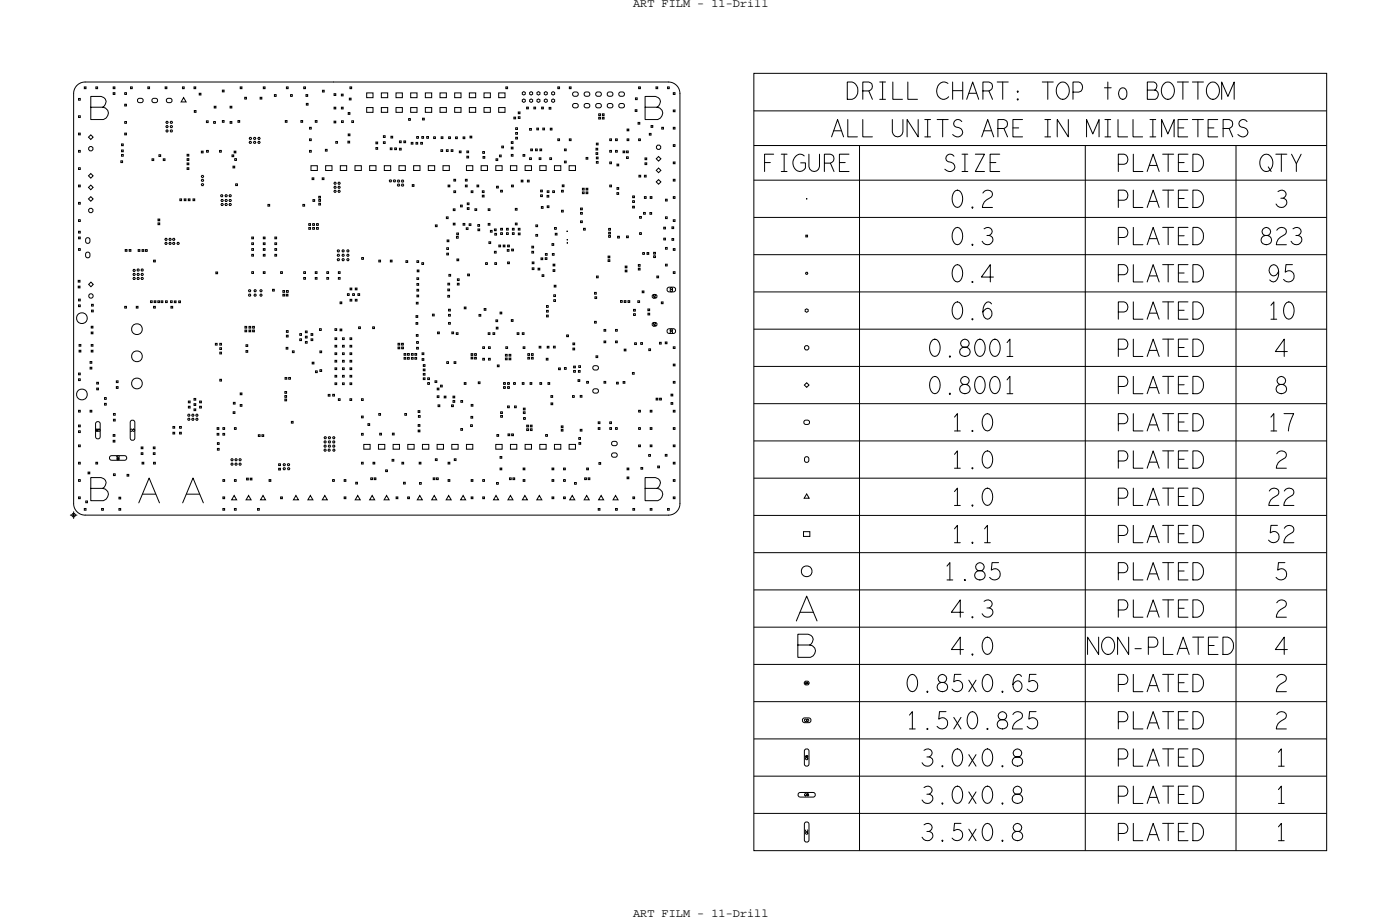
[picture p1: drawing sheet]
<svg xmlns="http://www.w3.org/2000/svg" width="242mm" height="160mm" viewBox="0 0 242 160" stroke-linecap="round" stroke-linejoin="round" font-family="sans-serif">
<defs><g id="words">
<g font-size="3">
<text x="162.3" y="17.2">CHART:</text>
<text x="191.3" y="17.2">to</text>
<text x="170.3" y="23.7">ARE</text>
<text x="132" y="29.7">FIGURE</text>
<text x="220.7" y="35.9">3</text>
<text x="164.6" y="42.4">0.3</text>
<text x="164.6" y="74.6">1.0</text>
<text x="164.6" y="81.1">1.0</text>
<text x="164.6" y="87.5">1.0</text>
<text x="164.6" y="94">1.1</text>
<text x="164.6" y="106.9">4.3</text>
<text x="159.4" y="132.7">3.0x0.8</text>
<text x="220.7" y="132.7">1</text>
<text x="159.4" y="139.1">3.0x0.8</text>
<text x="220.7" y="139.1">1</text>
<text x="159.4" y="145.6">3.5x0.8</text>
<text x="220.7" y="145.6">1</text>
</g>
<g font-size="2.1">
<text x="109.6" y="1.2">ART FILM - 11-Drill</text>
<text x="109.6" y="158.8">ART FILM - 11-Drill</text>
</g>
</g></defs>
<!-- layer: Board Outline -->
<path d="M12.7 16.2v71zM14.7 14.2h43.1zM14.7 14.2a2 2 0 0 0-1.9 2M57.8 14.2h57.9zM115.8 14.2a2 2 0 0 1 1.9 2M117.7 16.2v71zM12.7 87.2a2 2 0 0 0 2 2M14.7 89.2h101zM117.7 87.2a2 2 0 0 1-2 2" fill="none" stroke="#000" stroke-width=".17"/>
<!-- layer: Nets -->
<g fill="none" stroke="#000" stroke-width=".17">
<path d="M13.6 17.1h.3v.2h-.3zM14.6 15h.3v.3h-.3zM15.7 18.6h2.1a1.08 1.08 0 0 1 1 1 1.08 1.08 0 0 1-.9 1.1h-2.2v-4h1.8a.97 .97 0 0 1 .9 .8 .97 .97 0 0 1-.6 1.1M16.6 15h.3v.3h-.3zM19.6 15h.3v.3h-.3zM19.6 16.1h.3v.2h-.3zM21.6 18.1h.3v.2h-.3zM21.6 16.1h.3v.2h-.3zM22.6 15h.3v.3h-.3zM23.9 17.1a.56 .56 0 0 1 .9 .3 .52 .52 0 0 1-.5 .4 .52 .52 0 0 1-.5-.4zM25.6 15h.3v.3h-.3zM26.4 17.1a.56 .56 0 0 1 .9 .3 .52 .52 0 0 1-.5 .4 .52 .52 0 0 1-.5-.4z"/>
<path d="M28.6 15h.3v.3h-.3zM28.9 17.1a.56 .56 0 0 1 .9 .3 .52 .52 0 0 1-.5 .4 .52 .52 0 0 1-.5-.4zM31.6 15h.3v.3h-.3zM31.8 16.9l.4 .7h-.8zM33.6 15h.3v.3h-.3zM33.6 19.2h.3v.2h-.3zM34.5 16.1h.3v.3h-.3zM37.1 18.4h.3v.3h-.3zM38.5 15.6h.3v.3h-.3zM39.8 18.4h.3v.3h-.3zM41.6 15h.3v.3h-.3zM42.4 16.9h.3v.3h-.3z"/>
<path d="M45 16.9h.3v.3h-.3zM45.6 15h.3v.3h-.3zM47.5 16.4h.3v.3h-.3zM49.6 15h.3v.3h-.3zM50.3 16.4h.3v.3h-.3zM52.6 15h.3v.3h-.3zM53 16.4h.3v.3h-.3zM53 17.9h.3v.3h-.3zM55.8 15.6h.3v.3h-.3zM57.8 18.6h.3v.3h-.3zM57.8 16.2h.3v.3h-.3zM59.1 16.3h.3v.3h-.3z"/>
<path d="M59.1 18.6h.3v.3h-.3zM60.3 19.5h.3v.3h-.3zM60.5 17h.3v.3h-.3zM60.6 15h.3v.3h-.3zM63.5 18.6h1.1v.9h-1.1zM63.5 16.1h1.1v.8h-1.1zM66 16.1h1.1v.8h-1.1zM66 18.6h1.1v.9h-1.1zM68.6 16.1h1.1v.8h-1.1zM68.6 18.6h1.1v.9h-1.1zM71.1 16.1h1.1v.8h-1.1zM71.1 18.6h1.1v.9h-1.1z"/>
<path d="M73.7 16.1h1.1v.8h-1.1zM73.7 18.6h1.1v.9h-1.1zM76.2 16.1h1.1v.8h-1.1zM76.2 18.6h1.1v.9h-1.1zM78.7 16.1h1.1v.8h-1.1zM78.7 18.6h1.1v.9h-1.1zM81.3 18.6h1.1v.9h-1.1zM81.3 16.1h1.1v.8h-1.1zM83.8 18.6h1.1v.9h-1.1zM83.8 16.1h1.1v.8h-1.1zM86.4 18.6h1.1v.9h-1.1zM86.4 16.1h1.1v.8h-1.1z"/>
<path d="M87.6 15h.3v.3h-.3zM89.8 19.4h.3v.3h-.3zM90.5 17.3l.2-.2 .3 .2v.3l-.3 .1-.2-.1zM90.5 16l.2-.1 .3 .1v.3l-.3 .2-.2-.2zM91.2 18.6h.3v.2h-.3zM91.7 17.3l.3-.2 .2 .2v.3l-.2 .1-.3-.1zM91.7 16l.3-.1 .2 .1v.3l-.2 .2-.3-.2zM92.4 18.6h.3v.2h-.3zM93 17.3l.3-.2 .2 .2v.3l-.2 .1-.3-.1zM93 16l.3-.1 .2 .1v.3l-.2 .2-.3-.2zM93.8 18.6h.3v.2h-.3zM94.3 17.3l.2-.2 .3 .2v.3l-.3 .1-.2-.1z"/>
<path d="M94.3 16l.2-.1 .3 .1v.3l-.3 .2-.2-.2zM95.1 18.6h.3v.3h-.3zM95.5 16l.3-.1 .3 .1v.3l-.3 .2-.3-.2zM95.5 17.3l.3-.2 .3 .2v.3l-.3 .1-.3-.1zM96.6 15h.3v.3h-.3zM98.6 15h.3v.3h-.3zM99.2 18a.56 .56 0 0 1 .9 .3 .52 .52 0 0 1-.5 .4 .52 .52 0 0 1-.5-.4zM99.2 16a.56 .56 0 0 1 .9 .3 .52 .52 0 0 1-.5 .4 .52 .52 0 0 1-.5-.4zM101.2 18a.56 .56 0 0 1 .9 .3 .52 .52 0 0 1-.5 .4 .52 .52 0 0 1-.5-.4zM101.2 16a.56 .56 0 0 1 .9 .3 .52 .52 0 0 1-.5 .4 .52 .52 0 0 1-.5-.4zM103.2 16a.56 .56 0 0 1 .9 .3 .52 .52 0 0 1-.5 .4 .52 .52 0 0 1-.5-.4zM103.2 18a.56 .56 0 0 1 .9 .3 .52 .52 0 0 1-.5 .4 .52 .52 0 0 1-.5-.4z"/>
<path d="M103.7 19.7h.3v.3h-.3zM104.3 19.7h.3v.3h-.3zM105.2 18a.56 .56 0 0 1 .9 .3 .52 .52 0 0 1-.5 .4 .52 .52 0 0 1-.5-.4zM105.2 16a.56 .56 0 0 1 .9 .3 .52 .52 0 0 1-.5 .4 .52 .52 0 0 1-.5-.4zM107.2 16a.56 .56 0 0 1 .9 .3 .52 .52 0 0 1-.5 .4 .52 .52 0 0 1-.5-.4zM107.2 18a.56 .56 0 0 1 .9 .3 .52 .52 0 0 1-.5 .4 .52 .52 0 0 1-.5-.4zM110 19h.3v.3h-.3zM110 17h.3v.2h-.3zM110.6 15h.3v.3h-.3zM111.7 18.6h2.1a1.08 1.08 0 0 1 1 1 1.08 1.08 0 0 1-.9 1.1h-2.2v-4h1.8a.97 .97 0 0 1 .9 .8 .97 .97 0 0 1-.6 1.1M113.6 15h.3v.3h-.3zM115.6 15h.3v.3h-.3z"/>
<path d="M116.6 19.1h.3v.2h-.3zM116.6 16.1h.3v.2h-.3zM13.6 20.1h.3v.2h-.3zM13.6 23.1h.3v.2h-.3zM13.6 26h.3v.3h-.3zM13.6 29.1h.3v.2h-.3zM13.6 32.1h.3v.2h-.3zM13.6 35h.3v.3h-.3zM13.6 38.1h.3v.2h-.3zM15.7 32l.4 .4-.4 .4-.4-.4zM15.7 30l.4 .4-.4 .4-.4-.4zM15.7 23.3l.4 .4-.4 .4-.4-.4z"/>
<path d="M15.7 34l.4 .4-.4 .4-.4-.4zM20.9 27.9h.3v.2h-.3zM21 24.9h.3v.3h-.3zM21 26h.3v.3h-.3zM21 26.8h.3v.2h-.3zM21.6 23.1h.3v.2h-.3zM21.6 21.1h.3v.2h-.3zM26.3 27.5h.3v.3h-.3zM27.4 38.6h.3v.3h-.3zM27.4 37.9h.3v.3h-.3zM27.5 26.8h.3v.3h-.3zM28.3 27.5h.3v.3h-.3z"/>
<path d="M28.8 22.5h.2l.1 .2-.1 .1h-.2l-.1-.1zM28.8 21.8h.2l.1 .1-.1 .2h-.2l-.1-.2zM28.8 21h.2l.1 .2-.1 .2h-.2l-.1-.2zM29.6 22.5h.2l.1 .2-.1 .1h-.2l-.1-.1zM29.6 21.8h.2l.1 .1-.1 .2h-.2l-.1-.2zM29.6 21h.2l.1 .2-.1 .2h-.2l-.1-.2zM31.1 34.4h.3v.3h-.3zM31.9 34.4h.3v.3h-.3zM32.4 26.7h.3v.3h-.3zM32.4 29.1h.3v.2h-.3zM32.4 27.5h.3v.3h-.3zM32.4 28.2h.3v.3h-.3z"/>
<path d="M32.6 34.4h.3v.3h-.3zM33.4 34.4h.3v.3h-.3zM34.9 26.2h.3v.3h-.3zM35 31.1h.2l.1 .1-.1 .2h-.2l-.1-.2zM35 30.4h.2l.1 .1-.1 .2h-.2l-.1-.2zM35 31.8h.2l.1 .2-.1 .1h-.2l-.1-.1zM35.7 20.9h.3v.3h-.3zM35.8 26h.3v.3h-.3zM37 21.1h.3v.2h-.3zM38 26h.3v.3h-.3zM38.3 33.7h.2l.1 .2-.1 .2h-.2l-.1-.2zM38.4 34.5h.2l.1 .2-.1 .2h-.2l-.1-.2z"/>
<path d="M38.4 35.2h.2l.1 .2-.1 .2h-.2l-.1-.2zM38.5 20.9h.3v.3h-.3zM39.1 33.7h.2l.1 .2-.1 .2h-.2l-.1-.2zM39.1 34.5h.2l.1 .2-.1 .2h-.2l-.1-.2zM39.1 35.2h.2l.1 .2-.1 .2h-.2l-.1-.2zM39.8 33.7h.2l.1 .2-.1 .2h-.2l-.1-.2zM39.8 34.5h.2l.1 .2-.1 .2h-.2l-.1-.2zM39.8 35.2h.2l.1 .2-.1 .2h-.2l-.1-.2zM39.8 21.1h.3v.2h-.3zM40.2 26.8h.3v.3h-.3zM40.3 28.8h.3v.3h-.3zM40.5 26.2h.3v.3h-.3z"/>
<path d="M40.6 27.5h.3v.3h-.3zM40.8 31.8h.3v.3h-.3zM41.2 20.9h.3v.3h-.3zM43.3 24.5h.2v.2v.1h-.2l-.2-.1zM43.3 23.8h.2l.1 .2-.1 .1h-.2l-.1-.1zM44 23.8h.2l.1 .2-.1 .1h-.2l-.1-.1zM44 24.5h.2l.1 .2-.1 .1h-.2l-.1-.1zM44.8 23.8h.2l.1 .2-.1 .1h-.2l-.2-.1zM44.8 24.5h.2l.1 .2-.1 .1h-.2l-.2-.1zM46.4 35.4h.3v.3h-.3zM49.4 20.9h.3v.3h-.3zM52.1 20.9h.3v.3h-.3z"/>
<path d="M52.4 35.4h.3v.3h-.3zM53.5 39.4h.3v.3h-.3zM53.5 38.7h.3v.3h-.3zM53.6 24h.3v.3h-.3zM53.6 26h.3v.3h-.3zM53.6 22.1h.3v.2h-.3zM53.9 28.7h1.1v.8h-1.1zM54.1 30.8h.2v.3h-.2zM54.1 38.7h.3v.3h-.3zM54.1 39.4h.3v.3h-.3zM54.2 34.6h.3v.3h-.3zM54.6 20.9h.3v.3h-.3z"/>
<path d="M54.8 38.7h.3v.3h-.3zM54.8 39.4h.3v.3h-.3zM55.2 34h.3v.3h-.3zM55.2 34.6h.3v.3h-.3zM55.2 35.2h.3v.3h-.3zM55.8 30.8h.3v.3h-.3zM56.4 25.9h.3v.3h-.3zM56.4 28.7h1.1v.8h-1.1zM57.8 21h.3v.3h-.3zM57.9 32.3h.2l.1 .1-.1 .2h-.2l-.1-.2zM57.9 31.6h.2l.1 .1-.1 .2h-.2l-.1-.2zM57.9 33h.2l.1 .1-.1 .2h-.2l-.1-.2z"/>
<path d="M58.1 24.5h.3v.3h-.3zM58.6 32.3h.2l.1 .1-.1 .2h-.2l-.1-.2zM58.6 31.6h.2l.1 .1-.1 .2h-.2l-.1-.2zM58.6 33h.2l.1 .1-.1 .2h-.2l-.1-.2zM58.9 28.7h1.1v.8h-1.1zM59.1 20.9h.3v.3h-.3zM60.3 24.5h.2v.2h-.2zM60.3 23.2h.3v.3h-.3zM60.9 20.9h.3v.3h-.3zM61.5 28.7h1.1v.8h-1.1zM64 28.7h1.1v.8h-1.1zM65.1 24.6h.3v.3h-.3z"/>
<path d="M65.1 25.6h.3v.2h-.3zM66.4 23.5h.3v.3h-.3zM66.4 24.6h.3v.2h-.3zM66.6 28.7h1.1v.8h-1.1zM67.5 31.2h.2l.1 .1-.1 .2h-.2l-.1-.2zM67.6 25.6h.3v.3h-.3zM67.7 23.6h.3v.3h-.3zM68.2 31.2h.2l.1 .1-.1 .2h-.2l-.1-.2zM68.4 25.6h.3v.3h-.3zM68.9 31.9h.2l.1 .1-.1 .2h-.2l-.1-.2zM68.9 31.2h.2l.1 .2-.1 .1h-.2l-.1-.1zM69.1 28.7h1.1v.8h-1.1z"/>
<path d="M69.2 25.7h.3v.3h-.3zM69.2 24.4h.3v.3h-.3zM69.6 31.2h.2l.1 .2-.1 .1h-.2l-.1-.1zM69.6 31.9h.2l.1 .1-.1 .2h-.2l-.1-.2zM69.9 24.4h.3v.3h-.3zM70.8 20.5h.3v.3h-.3zM71.2 24.7h.3v.3h-.3zM71.4 32h.3v.3h-.3zM71.6 28.7h1.1v.8h-1.1zM72 24.7h.3v.3h-.3zM72.2 23.6h.3v.3h-.3zM72.9 24.7h.3v.3h-.3z"/>
<path d="M73.1 23.6h.3v.3h-.3zM73.2 20.5h.3v.3h-.3zM73.9 23.6h.3v.3h-.3zM74.2 28.7h1.1v.8h-1.1zM75.1 23.7h.3v.3h-.3zM75.4 38.9h.3v.3h-.3zM76.4 25.9h.3v.3h-.3zM76.4 23.7h.3v.3h-.3zM76.7 28.7h1.1v.8h-1.1zM77.3 37.6h.3v.3h-.3zM77.3 25.9h.3v.3h-.3zM77.6 32.1h.3v.2h-.3z"/>
<path d="M77.7 23.7h.3v.3h-.3zM78.1 25.9h.3v.3h-.3zM78.5 36.2h.3v.3h-.3zM78.5 38.7h.3v.2h-.3zM78.6 31.1h.3v.2h-.3zM78.6 33h.3v.3h-.3zM78.9 23.7h.3v.3h-.3zM79.5 26.2h.3v.2h-.3zM79.7 35.5h.3v.3h-.3zM80.2 23.7h.3v.3h-.3zM80.2 38.7h.3v.3h-.3zM80.6 31.1h.3v.2h-.3z"/>
<path d="M80.6 32.1h.3v.2h-.3zM80.7 39.4h.3v.3h-.3zM80.8 28.7h1.1v.8h-1.1zM80.9 26.2h.2v.2h-.2zM80.9 27.1h.2v.2h-.2zM80.9 35.1h.3v.3h-.3zM80.9 36h.3v.3h-.3zM81.2 38.8h.3v.3h-.3zM81.4 23.6h.3v.3h-.3zM81.6 33h.3v.3h-.3zM82.3 36.2h.2v.3h-.2zM82.6 32.1h.3v.2h-.3z"/>
<path d="M82.7 38.9h.3v.3h-.3zM82.8 39.6h.3v.3h-.3zM83.3 28.7h1.1v.8h-1.1zM83.5 33.8h.3v.3h-.3zM83.5 33h.3v.3h-.3zM83.6 26.3h.3v.2h-.3zM83.6 27.1h.3v.3h-.3zM84.5 38.7h.3v.3h-.3zM84.5 36.2h.3v.3h-.3zM84.9 39.9h.3v.3h-.3zM85.6 39.6h.3v.3h-.3zM85.9 28.7h1.1v.8h-1.1z"/>
<path d="M85.9 27.5h.3v.3h-.3zM86 32.2h.3v.3h-.3zM86.5 26.8h.3v.3h-.3zM86.7 33h.3v.2h-.3zM86.7 39.5h.3v.3h-.3zM86.9 25.3h.3v.3h-.3zM87.7 39.5h.3v.3h-.3zM88.4 28.7h1.1v.8h-1.1zM88.5 24.5h.3v.3h-.3zM88.5 25.5h.3v.3h-.3zM88.5 26.7h.3v.3h-.3zM88.6 32.1h.3v.2h-.3z"/>
<path d="M88.7 39.5h.3v.3h-.3zM89 20.3h.3v.3h-.3zM89.2 36.1h.3v.3h-.3zM89.2 38.6h.3v.3h-.3zM89.3 23.8h.3v.3h-.3zM89.3 22.9h.3v.3h-.3zM89.3 22.1h.3v.3h-.3zM89.8 39.5h.3v.3h-.3zM89.8 20.2h.3v.3h-.3zM90.3 31.2h.3v.3h-.3zM90.6 26.8h.3v.3h-.3zM90.9 28.7h1.1v.8h-1.1z"/>
<path d="M91.3 31.2h.3v.3h-.3zM91.7 22.2h.3v.3h-.3zM91.7 27.3h.3v.3h-.3zM91.9 25.8h.3v.3h-.3zM92.7 25.8h.3v.3h-.3zM92.8 38.9h.3v.3h-.3zM93 22.2h.3v.3h-.3zM93.4 27.3h.3v.3h-.3zM93.5 28.7h1.1v.8h-1.1zM93.5 25.8h.3v.3h-.3zM93.6 33.7h.3v.3h-.3zM93.6 32.9h.3v.3h-.3z"/>
<path d="M93.8 35.8h.3v.3h-.3zM94 22.2h.3v.3h-.3zM94.7 33.8h.3v.3h-.3zM94.8 33h.3v.3h-.3zM94.8 35.6h.3v.3h-.3zM95.2 27.3h.3v.3h-.3zM95.3 22.2h.3v.3h-.3zM95.7 33h.3v.3h-.3zM96 28.7h1.1v.8h-1.1zM96 39.4h.3v.3h-.3zM96.6 24h.3v.3h-.3zM97.2 36.4h.3v.3h-.3z"/>
<path d="M97.3 33h.2v.2h-.2zM97.4 32h.3v.3h-.3zM97.8 25.8h.3v.3h-.3zM97.8 27.9h.3v.3h-.3zM98.2 39.9v.2M98.6 28.7h1.1v.8h-1.1zM98.6 24h.3v.3h-.3zM100.5 36h.3v.3h-.3zM100.5 38.3h.3v.2h-.3zM100.5 36.8h.3v.3h-.3zM100.9 32.6h.3v.3h-.3zM100.9 33.2h.3v.3h-.3z"/>
<path d="M101.1 39.5h.3v.3h-.3zM101.5 32.6h.3v.3h-.3zM101.5 33.2h.3v.3h-.3zM101.5 27.3h.3v.3h-.3zM103.2 26.4h.3v.3h-.3zM103.2 25.7h.3v.3h-.3zM103.3 24.8h.3v.3h-.3zM103.3 28h.3v.3h-.3zM103.3 27.2h.3v.3h-.3zM103.7 20.3h.3v.3h-.3zM104.3 20.3h.3v.3h-.3zM105.4 39.6h.3v.3h-.3z"/>
<path d="M105.6 26h.3v.3h-.3zM105.6 24h.3v.3h-.3zM105.6 28h.3v.3h-.3zM105.6 32.1h.3v.2h-.3zM106.6 24h.3v.3h-.3zM106.6 26h.3v.3h-.3zM106.8 33.4h.3v.3h-.3zM106.8 32.5h.3v.3h-.3zM106.8 28.4h.3v.3h-.3zM107.9 26.2h.3v.2h-.3zM108.5 26.2h.3v.2h-.3zM108.5 27.1h.3v.3h-.3z"/>
<path d="M108.6 22.3h.3v.3h-.3zM108.6 24h.3v.3h-.3zM109.6 35.7h.3v.3h-.3zM109.6 33.9h.3v.3h-.3zM109.6 34.8h.3v.3h-.3zM110.5 21.2h.3v.3h-.3zM110.6 24h.3v.3h-.3zM110.6 30.4h.3v.2h-.3zM110.8 37.5h.3v.3h-.3zM111.4 36.8h.3v.3h-.3zM111.6 30.4h.3v.2h-.3zM111.6 34.1h.3v.2h-.3z"/>
<path d="M111.7 28.2h.3v.3h-.3zM111.7 27.4h.3v.2h-.3zM112.5 23.1h.2v.3h-.2zM112.5 36.8h.3v.3h-.3zM112.6 34.1h.3v.2h-.3zM112.8 21.7h.2v.3h-.2zM114 27.1l.5 .4-.5 .4-.4-.4zM114 31.1l.5 .4-.5 .4-.4-.4zM114 29.1l.5 .4-.5 .4-.4-.4zM114.6 22.1h.3v.2h-.3zM114.9 39.3h.3v.3h-.3zM115.2 37.6h.3v.3h-.3z"/>
<path d="M115.2 34.5h.3v.3h-.3zM116.4 39.3h.3v.3h-.3zM116.6 22.1h.3v.2h-.3zM116.6 25.1h.3v.2h-.3zM116.6 28h.3v.3h-.3zM116.6 31.1h.3v.2h-.3zM116.6 34.1h.3v.2h-.3zM116.6 38.1h.3v.2h-.3zM13.5 49.6h.3v.2h-.3zM13.5 48.6h.3v.2h-.3zM13.6 41.1h.3v.2h-.3zM13.6 40.1h.3v.2h-.3z"/>
<path d="M13.6 43.1h.3v.2h-.3zM13.6 52.8h.3v.3h-.3zM13.6 51.8h.3v.3h-.3zM13.7 59.6h.3v.3h-.3zM14.9 41.2l.3-.1a.52 .52 0 0 1 .4 .5 .52 .52 0 0 1-.4 .5 .56 .56 0 0 1-.3-.9zM14.9 43.7l.3-.1a.52 .52 0 0 1 .4 .5 .52 .52 0 0 1-.4 .5 .56 .56 0 0 1-.3-.9zM15.7 48.8l.5 .4-.5 .4-.4-.4zM15.8 59.6h.3v.3h-.3zM15.8 57.5h.3v.3h-.3zM15.8 56.5h.3v.3h-.3zM15.8 53.7h.3v.3h-.3zM15.8 52.7h.3v.3h-.3z"/>
<path d="M21.6 53.1h.3v.2h-.3zM21.7 43.2h.3v.3h-.3zM22.4 43.2h.3v.3h-.3zM23.1 48h.2l.1 .2-.1 .2h-.2l-.1-.2zM23.1 47.3h.2l.1 .2-.1 .2h-.2l-.1-.2zM23.1 46.6h.2l.1 .2-.1 .2h-.2l-.1-.2zM23.6 53.1h.3v.2h-.3zM23.8 46.6h.2l.1 .2-.1 .1h-.2l-.1-.1zM23.8 47.3h.2l.1 .2-.1 .2h-.2l-.1-.2zM23.8 48h.2l.1 .2-.1 .2h-.2l-.1-.2zM23.9 43.2h.3v.3h-.3zM24.5 47.3h.2l.1 .2-.1 .2h-.2l-.1-.2z"/>
<path d="M24.5 46.6h.2l.1 .2-.1 .1h-.2l-.1-.1zM24.5 48h.2l.1 .2-.1 .2h-.2l-.1-.2zM24.6 43.2h.3v.3h-.3zM25.2 43.2h.3v.3h-.3zM26.1 52.1h.3v.3h-.3zM26.6 53.1h.3v.2h-.3zM26.6 45.1h.3v.2h-.3zM26.7 52.1h.3v.3h-.3zM27.3 52.1h.3v.3h-.3zM27.9 52.1h.3v.3h-.3zM28.7 42h.2l.1 .1-.1 .2h-.2l-.1-.2zM28.7 41.3h.2l.1 .1-.1 .2h-.2l-.1-.2z"/>
<path d="M28.7 52.1h.3v.3h-.3zM29.4 42h.2l.1 .1-.1 .2h-.2l-.1-.2zM29.4 41.3h.2l.1 .1-.1 .2h-.2l-.1-.2zM29.5 52.1h.3v.3h-.3zM29.6 53.1h.3v.2h-.3zM30 42h.2l.1 .1-.1 .2h-.2l-.1-.2zM30 41.3h.2l.1 .1-.1 .2h-.2l-.1-.2zM30.2 52.1h.3v.3h-.3zM30.7 42h.2l.1 .1-.1 .2h-.2l-.1-.2zM31 52.1h.3v.3h-.3zM37.3 59.5h.3v.3h-.3zM37.4 47.1h.3v.3h-.3z"/>
<path d="M38.1 59.5h.3v.3h-.3zM42.4 56.5h.3v.3h-.3zM42.4 57.2h.3v.3h-.3zM42.6 59.7h.3v.3h-.3zM43.1 56.5h.3v.3h-.3zM43.1 57.2h.3v.3h-.3zM43.1 50.2h.2l.1 .1-.1 .2h-.2l-.1-.2zM43.1 50.9h.2l.1 .2-.1 .2h-.2l-.1-.2zM43.6 41.1h.3v.2h-.3zM43.6 44h.3v.3h-.3zM43.6 43.1h.3v.2h-.3zM43.6 42.1h.3v.2h-.3z"/>
<path d="M43.6 47.1h.3v.2h-.3zM43.8 56.5h.3v.3h-.3zM43.8 57.2h.3v.3h-.3zM44.1 50.2h.2l.1 .1-.1 .2h-.2l-.1-.2zM44.1 50.9h.2l.1 .2-.1 .2h-.2l-.1-.2zM45.1 50.2h.2l.1 .1-.1 .2h-.2l-.1-.2zM45.1 50.9h.2l.1 .2-.1 .2h-.2l-.1-.2zM45.6 44h.3v.3h-.3zM45.6 41.1h.3v.2h-.3zM45.6 43.1h.3v.2h-.3zM45.6 42.1h.3v.2h-.3zM45.6 47.1h.3v.2h-.3z"/>
<path d="M47.2 50.1h.3v.3h-.3zM47.6 41.1h.3v.2h-.3zM47.6 44h.3v.3h-.3zM47.6 42.1h.3v.2h-.3zM47.6 43.1h.3v.2h-.3zM48.6 47.1h.3v.2h-.3zM49 51h.3v.3h-.3zM49 50.3h.3v.3h-.3zM49.6 51h.3v.3h-.3zM49.6 57.3h.3v.2h-.3zM49.6 58.1h.3v.2h-.3zM49.6 50.3h.3v.3h-.3z"/>
<path d="M51.9 57.8h.3v.3h-.3zM51.9 58.7h.3v.3h-.3zM52.6 47.1h.3v.2h-.3zM52.6 48h.3v.3h-.3zM52.9 57.3h.3v.3h-.3zM52.9 59.1h.3v.3h-.3zM52.9 58.2h.3v.3h-.3zM53.9 57.8h.3v.3h-.3zM53.9 58.7h.3v.3h-.3zM54.6 47.1h.3v.2h-.3zM54.6 48h.3v.3h-.3zM55.3 56.9h.3v.3h-.3z"/>
<path d="M56.6 47.1h.3v.2h-.3zM56.6 48h.3v.3h-.3zM58 56.9h.3v.3h-.3zM58 58.5h.3v.3h-.3zM58 59.8h.3v.3h-.3zM58.5 43.3h.2l.1 .1-.1 .2h-.2l-.1-.2zM58.5 44h.2l.1 .2-.1 .2h-.2l-.1-.2zM58.5 44.8h.2l.1 .2-.1 .1h-.2l-.1-.1zM58.6 47.1h.3v.2h-.3zM58.6 48h.3v.3h-.3zM58.9 52.3h.3v.3h-.3zM58.9 57h.3v.3h-.3z"/>
<path d="M59.3 59.8h.3v.3h-.3zM59.3 58.5h.3v.3h-.3zM59.3 43.3h.2l.1 .1-.1 .2h-.2l-.1-.2zM59.3 44h.2l.1 .2-.1 .2h-.2l-.1-.2zM59.3 44.8h.2l.1 .2-.1 .1h-.2l-.1-.1zM60.1 43.3h.2l.1 .1-.1 .2h-.2l-.1-.2zM60.1 44h.2l.1 .2-.1 .2h-.2l-.1-.2zM60.1 44.8h.2l.1 .2-.1 .1h-.2l-.1-.1zM60.2 50.9h.3v.3h-.3zM60.6 58.5h.3v.3h-.3zM60.6 59.8h.3v.3h-.3zM60.6 49.9h.3v.3h-.3z"/>
<path d="M60.6 51.8h.3v.3h-.3zM61.1 50.9h.3v.3h-.3zM61.5 49.9h.3v.3h-.3zM61.5 51.8h.3v.3h-.3zM62 50.9h.3v.3h-.3zM62.1 56.6h.3v.3h-.3zM62.6 44.6h.3v.3h-.3zM64.5 56.6h.3v.3h-.3zM65.6 45.1h.3v.2h-.3zM67.6 45.1h.3v.2h-.3zM68.9 59.4h.3v.3h-.3zM69.6 59.4h.2v.3h-.2z"/>
<path d="M70.3 45.1h.3v.3h-.3zM72 54.7h.3v.3h-.3zM72 55.9h.3v.2h-.3zM72.1 52.3h.3v.3h-.3zM72.1 57.9h.3v.3h-.3zM72.1 59.2h.3v.2h-.3zM72.2 48.1h.3v.3h-.3zM72.2 49.1h.3v.3h-.3zM72.2 45.2h.3v.2h-.3zM72.2 51.1h.3v.3h-.3zM72.2 50.1h.3v.3h-.3zM72.2 46.8h.3v.3h-.3z"/>
<path d="M73.1 45.5h.3v.3h-.3zM74.9 54.4h.3v.3h-.3zM75.8 57.5h.3v.3h-.3zM77.4 42.9h.3v.3h-.3zM77.4 43.8h.3v.3h-.3zM77.4 41.6h.3v.3h-.3zM77.5 50h.3v.3h-.3zM77.5 51.1h.3v.3h-.3zM77.6 49h.3v.3h-.3zM77.7 54.4h.3v.3h-.3zM77.7 53.6h.3v.3h-.3zM77.7 55.8h.3v.3h-.3z"/>
<path d="M77.7 47.5h.3v.3h-.3zM78.2 57.5h.3v.3h-.3zM79 57.6h.3v.3h-.3zM79 41h.3v.2h-.3zM79.1 40.4h.3v.2h-.3zM79.1 44.9h.3v.2h-.3zM79.2 49.1h.3v.2h-.3zM79.2 48.3h.3v.3h-.3zM80.4 53.2h.3v.3h-.3zM81 47.5h.3v.3h-.3zM83 54.5h.3v.2h-.3zM83.8 53.4h.3v.3h-.3z"/>
<path d="M84.1 45.5h.3v.3h-.3zM84.5 57.6h.3v.3h-.3zM84.7 41.9h.3v.3h-.3zM85.4 57.6h.3v.3h-.3zM85.6 43.5h.3v.3h-.3zM85.7 45.5h.3v.3h-.3zM85.7 40.4h.3v.3h-.3zM85.9 55.4h.3v.3h-.3zM85.9 56.7h.3v.3h-.3zM86.4 42.4h.3v.3h-.3zM86.6 54.1h.3v.2h-.3zM86.7 40.3h.3v.3h-.3z"/>
<path d="M87.1 42.4h.3v.3h-.3zM87.7 40.3h.3v.3h-.3zM87.8 43.2h.3v.3h-.3zM87.9 42.4h.3v.3h-.3zM87.9 45.4h.3v.3h-.3zM88.5 55.3h.3v.3h-.3zM88.6 43.1h.3v.3h-.3zM88.7 40.3h.3v.3h-.3zM89.6 57.6h.3v.3h-.3zM89.8 40.4h.3v.3h-.3zM90.5 57.6h.3v.3h-.3zM92.1 42.6h.3v.3h-.3z"/>
<path d="M92.1 43.5h.3v.3h-.3zM92.2 45.4h.3v.3h-.3zM92.2 46.4h.3v.3h-.3zM92.8 40.6h.3v.3h-.3zM93.2 46.4h.3v.3h-.3zM93.4 60h.3v.3h-.3zM93.7 44.7h.3v.3h-.3zM93.9 47.6h.3v.3h-.3zM94.4 44.6h.3v.3h-.3zM94.5 43.9h.3v.3h-.3zM94.6 53.7h.3v.3h-.3zM94.6 52.9h.3v.3h-.3z"/>
<path d="M94.6 54.6h.3v.3h-.3zM94.8 60h.3v.3h-.3zM95.6 42.2h.3v.3h-.3zM95.7 43.9h.3v.3h-.3zM95.8 45.7h.3v.3h-.3zM95.8 46.7h.3v.3h-.3zM95.9 60h.2v.2h-.2zM95.9 51.1h.3v.2h-.3zM95.9 51.9h.3v.3h-.3zM96 49.4h.3v.3h-.3zM96.2 40.4h.3v.3h-.3zM98.1 40h.2"/>
<path d="M98.1 58h.3v.3h-.3zM98.1 41.5h.2M98.1 42.1h.2M98.2 41.4v.2M98.2 42v.2M99.2 59.4h.3v.3h-.3zM103 55.6h.3v.3h-.3zM103 50.6h.3v.3h-.3zM103 51.4h.3v.3h-.3zM103.3 47.8h.3v.3h-.3zM104.6 59h.3v.3h-.3zM104.6 57h.3v.3h-.3z"/>
<path d="M105.3 44.3h.3v.3h-.3zM105.3 45h.3v.3h-.3zM105.4 40.8h.3v.3h-.3zM105.4 40.2h.3v.3h-.3zM106.6 59h.3v.3h-.3zM106.6 57h.3v.3h-.3zM107 40.9h.3v.3h-.3zM107.5 52.1h.3v.2h-.3zM108.1 52.1h.3v.3h-.3zM108.3 46.8h.3v.3h-.3zM108.3 46.1h.3v.3h-.3zM108.5 40.9h.3v.3h-.3z"/>
<path d="M108.8 52.1h.3v.3h-.3zM109.7 53.6h.3v.3h-.3zM109.7 54.3h.3v.3h-.3zM109.9 59.4h.3v.3h-.3zM110.5 52.1h.3v.3h-.3zM110.5 45.8h.3v.3h-.3zM110.5 46.5h.3v.2h-.3zM110.8 40.3h.3v.3h-.3zM111 59.3h.3v.3h-.3zM111.2 50.4h.3v.3h-.3zM111.3 43.7h.3v.3h-.3zM112 43.7h.3v.3h-.3z"/>
<path d="M112.2 53.5h.3v.3h-.3zM112.2 54.2h.3v.3h-.3zM113 55.9a.47 .47 0 0 1 .8 .3 .44 .44 0 0 1-.4 .3 .44 .44 0 0 1-.5-.3zM113 51.1a.47 .47 0 0 1 .8 .2 .44 .44 0 0 1-.4 .3 .44 .44 0 0 1-.5-.3zM113.2 56.2l.3 .1-.3 .2M113.2 51.3l.3 .2-.3 .1M113.2 43.7h.3v.3h-.3zM113.2 44.3h.3v.3h-.3zM113.3 51.4v.2M113.3 56.2v.2M113.7 47.8h.3v.3h-.3zM114.2 59.3h.3v.3h-.3z"/>
<path d="M114.5 52.3h.3v.3h-.3zM114.9 41.2h.3v.3h-.3zM115.2 59.2h.3v.3h-.3zM115.2 45.7h.3v.3h-.3zM115.2 42.8h.3v.3h-.3zM115.7 57h1.2l.1 .5-.1 .2h-.3h-.9l-.2-.2zM115.7 49.8h1.2l.1 .5-.1 .2h-.3h-.9l-.2-.2zM116.1 57h.3l.1 .3h-.4zM116.1 49.8h.3l.1 .3h-.4zM116.4 41.3h.3v.3h-.3zM116.6 43.1h.3v.2h-.3zM116.6 47.1h.3v.2h-.3z"/>
<path d="M13.6 77.1h.3v.2h-.3zM13.6 71.1h.3v.2h-.3zM13.6 65.6h.3v.3h-.3zM13.6 64.6h.3v.3h-.3zM13.6 74.6h.3v.3h-.3zM13.6 73.6h.3v.3h-.3zM13.7 60.7h.3v.2h-.3zM15.6 71.1h.3v.2h-.3zM15.6 63.6h.3v.3h-.3zM15.6 62.6h.3v.3h-.3zM15.8 60.7h.3v.2h-.3zM16.6 73.1l.5-.1 .2 .4v2.2l-.2 .4-.5-.1-.1-.3z"/>
<path d="M16.7 74.5v.2h.2v-.4h-.2v.2h.2M16.7 67.2h.3v.3h-.3zM16.7 66.2h.3v.3h-.3zM18.1 69.9h.3v.2h-.3zM18.1 68.9h.3v.2h-.3zM19.1 79l2.4-.1 .3 .1 .1 .4-.4 .3h-2.1l-.4-.3zM19.6 76.2h.3v.3h-.3zM19.6 75.3h.3v.2h-.3zM19.7 72.6h.2v.3h-.2zM19.7 71.6h.2v.3h-.2zM20.1 66.9h.3v.3h-.3zM20.1 66h.3v.2h-.3z"/>
<path d="M20.5 79.3l-.1 .3h-.2v-.3h.4v.3h-.1M22.6 74.4a.2 .2 0 0 1 .3 0 .2 .2 0 0 1 0 .2 .2 .2 0 0 1-.3 .1M22.6 72.9l.5-.1 .2 .3v2.7l-.2 .4-.5-.1-.1-.3zM24.4 78.4h.3v.3h-.3zM24.4 77.4h.3v.3h-.3zM26.5 78.4h.3v.3h-.3zM26.5 77.4h.3v.3h-.3zM29.9 74.8h.3v.3h-.3zM29.9 73.9h.3v.2h-.3zM31.1 74.8h.3v.3h-.3zM31.1 73.9h.3v.2h-.3zM32.6 71.7h.2l.1 .2-.1 .2h-.2l-.1-.2z"/>
<path d="M32.6 72.4h.2l.1 .2-.1 .2h-.2l-.1-.2zM32.6 70.4h.3v.3h-.3zM32.6 69.4h.3v.3h-.3zM33.3 71.7h.2l.1 .2-.1 .2h-.2l-.1-.2zM33.3 72.4h.2l.1 .2-.1 .2h-.2l-.1-.2zM33.6 69h.3v.3h-.3zM33.6 69.9h.3v.3h-.3zM33.6 70.8h.3v.3h-.3zM34 71.7h.2l.1 .2-.1 .2h-.2l-.1-.2zM34 72.4h.2l.1 .2-.1 .2h-.2l-.1-.2zM34.6 70.4h.3v.3h-.3zM34.6 69.4h.3v.3h-.3z"/>
<path d="M37.6 74.1h.3v.2h-.3zM37.6 75.1h.3v.2h-.3zM37.6 76.7h.3v.2h-.3zM37.6 77.6h.3v.3h-.3zM38.1 61h.3v.3h-.3zM38.1 65.7h.3v.3h-.3zM38.1 60.2h.3v.3h-.3zM38.6 74.1h.3v.2h-.3zM38.6 75.1h.3v.2h-.3zM40.1 79.4h.2l.1 .2-.1 .2h-.2l-.1-.2zM40.4 71.3h.3v.3h-.3zM40.4 69.7h.3v.3h-.3z"/>
<path d="M40.6 74.1h.3v.2h-.3zM40.8 79.4h.2l.1 .2-.1 .2h-.2l-.1-.2zM41.5 79.4h.2l.1 .2-.1 .2h-.2l-.1-.2zM41.6 70h.3v.3h-.3zM41.6 68h.3v.3h-.3zM42.6 60.7h.3v.3h-.3zM44.7 75.3h.3v.3h-.3zM45.4 75.3h.3v.3h-.3zM49.3 68.5h.3v.3h-.3zM49.3 67.8h.3v.3h-.3zM49.3 69.1h.3v.3h-.3zM49.4 65.4h.3v.3h-.3z"/>
<path d="M49.6 60.2h.3v.3h-.3zM50 65.4h.3v.3h-.3zM50.5 73h.3v.3h-.3zM50.6 60.8h.3v.3h-.3zM54.1 62.7h.3v.3h-.3zM54.6 64.2h.3v.3h-.3zM55.4 60.8h.3v.3h-.3zM55.4 64h.3v.3h-.3zM56.2 76.4h.2l.1 .1-.1 .2h-.2l-.1-.2zM56.2 77.1h.2l.1 .1-.1 .2h-.2l-.1-.2zM56.2 77.8h.2l.1 .1-.1 .2h-.2l-.1-.2zM56.2 75.6h.2l.1 .2-.1 .2h-.2l-.1-.2z"/>
<path d="M56.8 68.3h.3v.3h-.3zM56.9 77.8h.2l.1 .1-.1 .2h-.2l-.1-.2zM57 76.4h.2v.1v.2h-.2l-.2-.2zM57 75.6h.2v.2v.2h-.2l-.2-.2zM57 77.1h.2v.1v.2h-.2l-.2-.2zM57.6 68.3h.3v.3h-.3zM57.7 75.6h.2l.1 .2-.1 .2h-.2l-.1-.2zM57.7 76.4h.2l.1 .1-.1 .2h-.2l-.1-.2zM57.7 77.1h.2l.1 .1-.1 .2h-.2l-.1-.2zM57.7 77.8h.2l.1 .1-.1 .2h-.2l-.1-.2zM58 63.7h.3v.3h-.3zM58 66.3h.3v.3h-.3z"/>
<path d="M58 62.4h.3v.3h-.3zM58 61.1h.3v.3h-.3zM58 65h.3v.3h-.3zM58.6 69.1h.3v.2h-.3zM59.3 65h.3v.3h-.3zM59.3 66.3h.3v.3h-.3zM59.3 63.7h.3v.3h-.3zM59.3 61.1h.3v.3h-.3zM59.3 62.4h.3v.3h-.3zM60.6 69.1h.3v.2h-.3zM60.6 61.1h.3v.3h-.3zM60.6 63.7h.3v.3h-.3z"/>
<path d="M60.6 62.4h.3v.3h-.3zM60.6 66.3h.3v.3h-.3zM60.6 65h.3v.3h-.3zM62.6 75.1h.3v.2h-.3zM62.6 72h.3v.3h-.3zM62.6 69.1h.3v.2h-.3zM63 77h1.1v.8h-1.1zM63.7 73.4h.3v.3h-.3zM65.5 77h1.1v.8h-1.1zM65.6 71.6h.3v.3h-.3zM65.8 75h.3v.3h-.3zM67.9 79.6h.3v.2h-.3z"/>
<path d="M68 75h.3v.3h-.3zM68.1 77h1.1v.8h-1.1zM68.9 60.1h.3v.3h-.3zM69.6 60.1h.3v.3h-.3zM70 61.2h.3v.3h-.3zM70 61.9h.3v.3h-.3zM70.1 71.6h.3v.3h-.3zM70.6 61.2h.3v.3h-.3zM70.6 61.9h.3v.3h-.3zM70.6 77h1.1v.8h-1.1zM71.3 61.2h.2v.3h-.2zM71.3 61.9h.2v.3h-.2z"/>
<path d="M71.9 61.2h.2v.3h-.2zM71.9 61.9h.2v.3h-.2zM72.1 60.2h.3v.2h-.3zM72.4 71.1h.3v.3h-.3zM72.4 73.5h.3v.3h-.3zM72.4 74.5h.3v.3h-.3zM72.5 72h.3v.3h-.3zM73.1 62.1h.3v.3h-.3zM73.1 61.1h.3v.3h-.3zM73.2 77h1.1v.8h-1.1zM73.3 63.1h.3v.3h-.3zM73.3 63.9h.3v.3h-.3z"/>
<path d="M73.3 64.7h.3v.3h-.3zM73.3 65.4h.3v.3h-.3zM74.1 66.3h.3v.3h-.3zM74.1 65.4h.3v.3h-.3zM75.3 65.9h.3v.3h-.3zM75.4 79.5h.3v.2h-.3zM75.7 77h1.1v.8h-1.1zM75.7 68.5h.3v.3h-.3zM75.7 67.2h.3v.3h-.3zM75.9 70.1h.3v.3h-.3zM76.3 66.7h.3v.3h-.3zM76.9 68.6h.3v.3h-.3z"/>
<path d="M77.4 62.6h.3v.3h-.3zM78.2 70.1h.3v.3h-.3zM78.2 77h1.1v.8h-1.1zM78.4 68.6h.3v.3h-.3zM78.4 69.4h.3v.3h-.3zM78.6 62.6h.3v.3h-.3zM78.7 79.5h.3v.2h-.3zM79.8 74.2h.3v.3h-.3zM79.8 69.4h.3v.3h-.3zM80.4 66.3h.3v.3h-.3zM80.8 77h1.1v.8h-1.1zM81.5 73.6h.3v.2h-.3z"/>
<path d="M81.6 72.1h.3v.3h-.3zM81.6 61.2h.3v.3h-.3zM81.6 61.8h.3v.3h-.3zM81.6 70h.3v.3h-.3zM82.2 61.9h.3v.3h-.3zM82.2 61.2h.3v.3h-.3zM82.8 66.1h.3v.3h-.3zM83.6 60.1h.3v.2h-.3zM83.6 62.1h.3v.2h-.3zM84.6 62.1h.3v.2h-.3zM84.6 60.1h.3v.2h-.3zM85.9 77h1.1v.8h-1.1z"/>
<path d="M86 75.3h.3v.2h-.3zM86.1 63.2h.3v.3h-.3zM86.6 79.1h.3v.2h-.3zM86.7 71.3h.3v.3h-.3zM86.7 72h.3v.2h-.3zM87.2 66.3h.3v.3h-.3zM87.2 67h.3v.3h-.3zM87.5 62h.3v.3h-.3zM87.5 61.4h.3v.3h-.3zM87.6 60.1h.3v.2h-.3zM87.9 70.3h.3v.3h-.3zM87.9 67h.3v.3h-.3z"/>
<path d="M87.9 66.3h.3v.3h-.3zM88 75.1h.3v.3h-.3zM88.2 62h.3v.3h-.3zM88.2 61.4h.3v.3h-.3zM88.4 77h1.1v.8h-1.1zM88.6 75.1h.3v.3h-.3zM88.9 66.3h.3v.3h-.3zM89.1 70.3h.3v.3h-.3zM90.4 66.3h.3v.3h-.3zM90.6 60.1h.3v.2h-.3zM90.6 71.3h.3v.3h-.3zM90.6 70.7h.3v.3h-.3z"/>
<path d="M90.7 72.3h.3v.3h-.3zM90.9 77h1.1v.8h-1.1zM91.2 74.3h.3v.3h-.3zM91.2 73.6h.3v.3h-.3zM91.4 61.9h.3v.3h-.3zM91.4 61.2h.3v.3h-.3zM91.8 66.3h.3v.3h-.3zM91.8 73.6h.3v.3h-.3zM91.8 74.3h.3v.3h-.3zM92 61.9h.3v.3h-.3zM92 61.2h.3v.3h-.3zM93.5 77h1.1v.8h-1.1z"/>
<path d="M93.5 66.3h.3v.3h-.3zM94.5 75.3h.3v.2h-.3zM94.6 62.1h.3v.2h-.3zM94.9 66.3h.3v.3h-.3zM95.4 68.5h.3v.3h-.3zM95.4 69.8h.3v.3h-.3zM96 77h1.1v.8h-1.1zM96.7 63.7h.3v.3h-.3zM97.2 73.7h.3v.3h-.3zM97.2 74.4h.3v.2h-.3zM97.8 63.7h.3v.2h-.3zM98.6 77h1.1v.8h-1.1z"/>
<path d="M99.2 68.5h.3v.3h-.3zM99.2 60.3h.3v.3h-.3zM99.3 63.4h.3v.3h-.3zM99.3 64.2h.3v.3h-.3zM100.1 65.7h.3v.3h-.3zM100.2 64.2h.3v.3h-.3zM100.2 63.3h.3v.3h-.3zM100.2 75.8h.3v.3h-.3zM100.3 76.6h.3v.3h-.3zM100.5 74.4h.3v.2h-.3zM100.5 68.5h.3v.3h-.3zM101.6 66h.3v.3h-.3z"/>
<path d="M102.7 67.4a.56 .56 0 0 1 .9 .3 .52 .52 0 0 1-.5 .4 .52 .52 0 0 1-.5-.4zM102.7 63.4a.56 .56 0 0 1 .9 .3 .52 .52 0 0 1-.5 .4 .52 .52 0 0 1-.5-.4zM103.2 61.6h.3v.3h-.3zM103.6 74.1h.3v.2h-.3zM103.6 73.1h.3v.2h-.3zM104.6 66h.3v.3h-.3zM105.6 73.1h.3v.2h-.3zM105.6 74.1h.3v.2h-.3zM106 76.5a.56 .56 0 0 1 .9 .3 .52 .52 0 0 1-.5 .4 .52 .52 0 0 1-.5-.4zM106 78.5a.56 .56 0 0 1 .9 .3 .52 .52 0 0 1-.5 .4 .52 .52 0 0 1-.5-.4zM106.6 74.1h.3v.2h-.3zM106.8 66.2h.3v.3h-.3z"/>
<path d="M107.9 66.1h.3v.3h-.3zM108.1 60.5h.3v.3h-.3zM109.5 64.5h.3v.3h-.3zM110.6 71.1h.3v.2h-.3zM110.6 74.1h.3v.2h-.3zM110.6 77.1h.3v.2h-.3zM112.3 78.7h.3v.3h-.3zM112.4 60.4h.3v.3h-.3zM112.6 74.1h.3v.2h-.3zM112.6 71.1h.3v.2h-.3zM112.6 77.1h.3v.2h-.3zM113.6 69h.3v.3h-.3z"/>
<path d="M114.2 69h.3v.3h-.3zM115.2 78.7h.3v.3h-.3zM116.2 68.3h.3v.3h-.3zM116.2 69.7h.3v.3h-.3zM116.6 60.1h.3v.2h-.3zM116.6 63h.3v.3h-.3zM116.6 66h.3v.3h-.3zM116.6 71.1h.3v.2h-.3zM116.6 74.1h.3v.2h-.3zM116.6 77.1h.3v.2h-.3zM13.6 86.1h.3v.2h-.3zM13.6 83h.3v.3h-.3z"/>
<path d="M13.6 80.1h.3v.2h-.3zM14.6 88.1h.3v.2h-.3zM14.8 86.8h.3v.2h-.3zM15.2 81.8h.3v.2h-.3zM15.7 84.6h2.1a1.08 1.08 0 0 1 1 1 1.08 1.08 0 0 1-.9 1.1h-2.2v-4h1.8a.97 .97 0 0 1 .9 .8 .97 .97 0 0 1-.6 1.1M16.6 80.1h.3v.2h-.3zM17.6 88.1h.3v.2h-.3zM19.7 82.1h.2v.2h-.2zM20.6 88.1h.3v.2h-.3zM20.6 86.1h.3v.3h-.3zM22 82.1h.3v.3h-.3zM24 87.1l1.8-4.3 1.8 4.3"/>
<path d="M24.6 80.1h.3v.2h-.3zM24.7 85.6h2.3M26.6 80.1h.3v.2h-.3zM31.6 87.1l1.8-4.3 1.8 4.3M32.3 85.6h2.3M38.6 86.1h.3v.2h-.3zM38.6 83h.3v.3h-.3zM38.6 88.1h.3v.2h-.3zM40.1 80.2h.2l.1 .2-.1 .1h-.2l-.1-.1zM40.5 85.8l.5 .7h-.9zM40.6 83h.3v.3h-.3zM40.6 88.1h.3v.2h-.3z"/>
<path d="M40.8 80.2h.2l.1 .2-.1 .1h-.2l-.1-.1zM41.5 80.2h.2l.1 .2-.1 .1h-.2l-.1-.1zM42.7 82.8h.3v.3h-.3zM43.1 85.8l.4 .7h-.9zM43.3 82.8h.3v.3h-.3zM44.6 88.1h.3v.2h-.3zM45.5 85.8l.5 .7h-.9zM46.6 83h.3v.3h-.3zM48.3 80.3h.3v.3h-.3zM48.3 81.1h.3v.3h-.3zM48.6 86.1h.3v.2h-.3zM49.1 80.3h.2l.1 .2-.1 .1h-.2l-.1-.1z"/>
<path d="M49.1 81h.2l.1 .2-.1 .1h-.2l-.1-.1zM49.9 80.3h.2l.1 .2-.1 .1h-.2l-.1-.1zM49.9 81h.2l.1 .2-.1 .1h-.2l-.1-.1zM51.3 85.8l.4 .7h-.9zM53.8 85.8l.4 .7h-.9zM56.2 85.8l.5 .7h-.9zM57.6 83h.3v.3h-.3zM59.6 86.1h.3v.2h-.3zM59.6 83h.3v.3h-.3zM61.6 83.5h.3v.3h-.3zM62 85.8l.4 .7h-.9zM62.6 80.1h.3v.2h-.3z"/>
<path d="M64.2 82.7h.3v.3h-.3zM64.4 85.8l.5 .7h-.9zM64.6 80.1h.3v.2h-.3zM64.8 82.7h.3v.3h-.3zM66.8 81.4h.3v.3h-.3zM66.9 85.8l.5 .7h-.9zM68.6 86.1h.3v.2h-.3zM69.6 80.1h.3v.2h-.3zM69.9 83.5h.3v.3h-.3zM70.6 86.1h.3v.2h-.3zM72.6 80.1h.3v.2h-.3zM72.7 83.6h.2v.2h-.2z"/>
<path d="M72.7 85.8l.4 .8h-.8zM75 82.7h.3v.3h-.3zM75.2 85.8l.4 .8h-.8zM75.6 82.7h.3v.3h-.3zM77.6 80.1h.3v.2h-.3zM77.6 83h.3v.3h-.3zM77.7 85.8l.4 .8h-.8zM80.2 85.8l.4 .8h-.8zM81.6 86.1h.3v.2h-.3zM81.6 83h.3v.3h-.3zM83.6 86.1h.3v.2h-.3zM83.6 83h.3v.3h-.3z"/>
<path d="M85.9 85.8l.4 .8h-.8zM86 83.6h.3v.2h-.3zM86.6 81h.3v.3h-.3zM88.2 82.7h.3v.3h-.3zM88.4 85.8l.4 .8h-.8zM88.8 82.7h.3v.3h-.3zM90.6 83h.3v.3h-.3zM90.6 81h.3v.3h-.3zM90.9 85.8l.4 .8h-.8zM93.4 85.8l.4 .8h-.8zM95.6 86.1h.3v.2h-.3zM95.6 83h.3v.3h-.3z"/>
<path d="M95.6 81h.3v.3h-.3zM97.6 86.1h.3v.2h-.3zM97.6 83h.3v.3h-.3zM97.6 81h.3v.3h-.3zM99.1 85.8l.4 .8h-.8zM99.5 83.6h.3v.2h-.3zM101.2 82.7h.3v.3h-.3zM101.6 81h.3v.3h-.3zM101.6 85.8l.4 .8h-.8zM101.8 82.7h.3v.3h-.3zM103.6 88.1h.3v.2h-.3zM103.7 80.1h.3v.3h-.3z"/>
<path d="M104.1 85.8l.4 .8h-.8zM106.6 88.1h.3v.2h-.3zM106.6 85.8l.4 .8h-.8zM108.6 81h.3v.3h-.3zM108.6 82.6h.3v.3h-.3zM109.6 88.1h.3v.2h-.3zM109.6 86.1h.3v.2h-.3zM111 81h.3v.2h-.3zM111.7 84.6h2.1a1.08 1.08 0 0 1 1 1 1.08 1.08 0 0 1-.9 1.1h-2.2v-4h1.8a.97 .97 0 0 1 .9 .8 .97 .97 0 0 1-.6 1.1M112.6 88.1h.3v.2h-.3zM113.9 80.7h.3v.3h-.3zM115.6 88.1h.3v.2h-.3z"/>
<path d="M116.6 80.1h.3v.2h-.3zM116.6 83h.3v.3h-.3zM116.6 86.1h.3v.2h-.3z"/>
<circle cx="15.7" cy="25.7" r=".4"/>
<circle cx="15.7" cy="36.4" r=".4"/>
<circle cx="114" cy="25.5" r=".4"/>
<circle cx="14.2" cy="55.1" r=".93"/>
<circle cx="15.7" cy="51.2" r=".4"/>
<circle cx="23.7" cy="57" r=".93"/>
<circle cx="113.4" cy="56" r=".16"/>
<circle cx="113.4" cy="51.2" r=".16"/>
<circle cx="116.3" cy="57.5" r=".2"/>
<circle cx="116.3" cy="50.3" r=".2"/>
<circle cx="14.2" cy="68.3" r=".93"/>
<circle cx="17.1" cy="74.5" r=".19"/>
<circle cx="20.4" cy="79.1" r=".19"/>
<circle cx="23.1" cy="74.5" r=".19"/>
<circle cx="23.7" cy="66.4" r=".93"/>
<circle cx="23.7" cy="61.7" r=".93"/>
</g>
<!-- layer: Text -->
<g fill="none" stroke="#000" stroke-width=".17">
<path d="M146.7 14.2a1.53 1.53 0 0 1 1.9 1.5 1.53 1.53 0 0 1-1.9 1.5zM149.4 15.7h1.1a.79 .79 0 0 0 .6-.7 .79 .79 0 0 0-.6-.8h-1.1v3M150.5 15.7l.6 1.5M152.3 14.2h1M152.3 17.2h1M152.9 14.2v3M154.6 14.2v3h1.7M157.2 14.2v3h1.7M164.2 14.4a1.29 1.29 0 0 0-1.5 .1 1.29 1.29 0 0 0-.5 1.4 1.18 1.18 0 0 0 .7 1.2 1.18 1.18 0 0 0 1.4-.4M165 14.2v3M166.7 14.2v3M167.4 17.2l1.1-3 1 3"/>
<path d="M170.2 15.7h1.1a.79 .79 0 0 0 .6-.7 .79 .79 0 0 0-.6-.8h-1.1v3M172.7 14.2h1.9M173.7 14.2v3M180.5 14.2h1.9M181.4 14.2v3M183.4 14.4a1.01 1.01 0 0 1 1.7 .7 1.55 1.55 0 0 1-1.1 2.1 1.6 1.6 0 0 1-.6-2.8zM185.8 15.9h1a.91 .91 0 0 0 .7-.8 .91 .91 0 0 0-.7-.9h-1v3M191.8 14.2v3M198.7 15.6h1.3a.84 .84 0 0 1 .6 .8 .84 .84 0 0 1-.5 .8h-1.4v-3h1.1a.77 .77 0 0 1 .6 .6 .77 .77 0 0 1-.4 .8M201.6 14.4a1.01 1.01 0 0 1 1.7 .7 1.55 1.55 0 0 1-1.1 2.1 1.6 1.6 0 0 1-.6-2.8zM203.9 14.2h1.9M204.8 14.2v3"/>
<path d="M206.5 14.2h1.9M207.4 14.2v3M209.4 14.4a1.01 1.01 0 0 1 1.7 .7 1.55 1.55 0 0 1-1.1 2.1 1.6 1.6 0 0 1-.6-2.8zM211.6 17.2v-3l1 2.5 1.1-2.5v3M134 26.7h-1.6v3M135.3 26.7h1M135.8 26.7v3M139.3 27a1.26 1.26 0 0 0-1.5 0 1.26 1.26 0 0 0-.5 1.3 1.17 1.17 0 0 0 .8 1.3 1.17 1.17 0 0 0 1.4-.5v-.9h-.9M140.1 26.7v2.1a.92 .92 0 0 0 .9 .9 .92 .92 0 0 0 .9-.9v-2.1M142.8 28.2h1a.79 .79 0 0 0 .6-.7 .79 .79 0 0 0-.6-.8h-1v3M144 23.7l1.1-3 1 3M144.4 22.6h1.3"/>
<path d="M146.8 20.7v3h1.7M147 26.7h-1.6v3h1.6M149.4 20.7v3h1.7M154.5 20.7v2.1a.92 .92 0 0 0 .9 .9 .92 .92 0 0 0 1-.9v-2.1M159 20.7v3l-1.9-3v3M160.2 20.7h.9M160.2 23.7h.9M160.6 20.7v3M162.3 20.7h1.9M163.3 20.7v3M165.2 27a.72 .72 0 0 0-1.1-.1 .72 .72 0 0 0 .1 1.1 .95 .95 0 0 1 1 1.3 .99 .99 0 0 1-1.6 0M165.5 39.5a.76 .76 0 0 1 1 .5 1.99 1.99 0 0 1-.4 2.3 .76 .76 0 0 1-1.1-.6 1.99 1.99 0 0 1 .5-2.2z"/>
<path d="M165.5 33a.76 .76 0 0 1 1 .6 1.99 1.99 0 0 1-.4 2.2 .76 .76 0 0 1-1.1-.5 1.99 1.99 0 0 1 .5-2.3zM166.6 21a.72 .72 0 0 0-1.2-.1 .72 .72 0 0 0 .2 1.1 .95 .95 0 0 1 1 1.3 .99 .99 0 0 1-1.6 0M166.6 26.7h1M166.6 29.7h1M167.1 26.7v3M168.3 35.9l.2 .1zM168.9 26.7h1.6l-1.6 3h1.6M170 23.7l1.1-3 1 3M170.2 33.4a.9 .9 0 0 1 .9-.5 .9 .9 0 0 1 .8 .7l-.2 .5a2.04 2.04 0 0 0-1.6 1.8h1.8M170.4 39.6a.76 .76 0 0 1 1.2 0 .76 .76 0 0 1-.3 1.2M171.5 28.1h1M172.8 22.2h1.1a.79 .79 0 0 0 .6-.7 .79 .79 0 0 0-.6-.8h-1.1v3"/>
<path d="M173.1 26.7h-1.6v3h1.6M177.1 20.7h-1.7v3h1.7M180.9 20.7h1M180.9 23.7h1M181.4 20.7v3M185 20.7v3l-1.9-3v3M188.2 23.7v-3l1 2.5 1.1-2.5v3M191.3 20.7h1M191.3 23.7h1M191.8 20.7v3M193.6 20.7v3h1.7M193.7 28.4h1a.91 .91 0 0 0 .6-.8 .91 .91 0 0 0-.6-.9h-1v3"/>
<path d="M193.7 34.7h1a.91 .91 0 0 0 .6-.9 .91 .91 0 0 0-.6-.9h-1v3M196.2 20.7v3h1.7M196.3 26.7v3h1.6M196.3 39.4v3h1.6M196.3 32.9v3h1.6M198.7 29.7l1-3 1 3M198.7 35.9l1-3 1 3M199 28.6h1.4M199 34.9h1.4M199.1 20.7h1M199.1 23.7h1M199.6 20.7v3"/>
<path d="M201.2 23.7v-3l1 2.5 1.1-2.5v3M201.3 26.7h2M201.3 39.4h2M201.3 32.9h2M202.3 26.7v3M202.3 32.9v3M202.3 39.4v3M204 22.1h1M204.1 28.1h1M204.1 34.4h1M205.7 20.7h-1.7v3h1.7M205.7 26.7h-1.6v3h1.6"/>
<path d="M205.7 39.4h-1.6v3h1.6M205.7 32.9h-1.6v3h1.6M206.5 20.7h1.9M206.6 26.7a1.53 1.53 0 0 1 1.8 1.5 1.53 1.53 0 0 1-1.8 1.5zM206.6 39.4a1.53 1.53 0 0 1 1.8 1.5 1.53 1.53 0 0 1-1.8 1.5zM206.6 32.9a1.53 1.53 0 0 1 1.8 1.5 1.53 1.53 0 0 1-1.8 1.5zM207.4 20.7v3M209.2 22.1h1M210.9 20.7h-1.7v3h1.7M211.8 22.2h1.1a.79 .79 0 0 0 .6-.7 .79 .79 0 0 0-.6-.8h-1.1v3M212.9 22.2l.6 1.5M216 21a.72 .72 0 0 0-1.2-.1 .72 .72 0 0 0 .2 1.1 .95 .95 0 0 1 1 1.3 .99 .99 0 0 1-1.6 0"/>
<path d="M218.7 26.9a1.01 1.01 0 0 1 1.6 .7 1.55 1.55 0 0 1-1 2.1 1.6 1.6 0 0 1-.6-2.8zM218.7 39.7a.68 .68 0 0 0 .4 1.1 .84 .84 0 0 1 1.1 .8 .84 .84 0 0 1-1.2 .7 .82 .82 0 0 1-.6-1 .82 .82 0 0 1 1.1-.5 .72 .72 0 0 0 .4-1.2 .72 .72 0 0 0-1.2 .1zM219.6 28.9l.5 .8M220.9 26.7h2M221.1 39.9a.9 .9 0 0 1 .9-.5 .9 .9 0 0 1 .8 .6l-.2 .6a2.04 2.04 0 0 0-1.6 1.8h1.8M221.3 33.2a.76 .76 0 0 1 1.2-.1 .76 .76 0 0 1-.3 1.2M221.9 26.7v3M223.7 26.7l.8 1.6v1.4M223.9 39.6a.76 .76 0 0 1 1.2 0 .76 .76 0 0 1-.3 1.2M225.3 26.7l-.8 1.6M161.6 58.8a.76 .76 0 0 1 1.1 .6 1.99 1.99 0 0 1-.5 2.2 .76 .76 0 0 1-1.1-.5 1.99 1.99 0 0 1 .5-2.3zM165.5 52.4a.76 .76 0 0 1 1 .5 1.99 1.99 0 0 1-.4 2.3 .76 .76 0 0 1-1.1-.6 1.99 1.99 0 0 1 .5-2.2z"/>
<path d="M165.5 45.9a.76 .76 0 0 1 1 .6 1.99 1.99 0 0 1-.4 2.2 .76 .76 0 0 1-1.1-.5 1.99 1.99 0 0 1 .5-2.3zM166.5 59.1a.68 .68 0 0 0 .4 1 .84 .84 0 0 1 1.1 .9 .84 .84 0 0 1-1.2 .7 .82 .82 0 0 1-.6-1.1 .82 .82 0 0 1 1.1-.5 .72 .72 0 0 0 .4-1.1 .72 .72 0 0 0-1.2 .1zM168.3 55.2l.2 .1zM168.3 48.8l.2 .1zM169.4 58.8a.76 .76 0 0 1 1 .6 1.99 1.99 0 0 1-.4 2.2 .76 .76 0 0 1-1.1-.5 1.99 1.99 0 0 1 .5-2.3zM171.7 52.6l-.2-.2a.74 .74 0 0 0-1.1 .5 2.05 2.05 0 0 0 .3 2.3 .9 .9 0 0 0 1-.4 .9 .9 0 0 0-.1-1.1 .64 .64 0 0 0-1.1 0l-.3 .3M172 58.8a.76 .76 0 0 1 1 .6 1.99 1.99 0 0 1-.4 2.2 .76 .76 0 0 1-1.1-.5 1.99 1.99 0 0 1 .5-2.3zM172 48h-2l1.5-2.2v3M174.4 59.3l.5-.6v3M193.7 54h1a.91 .91 0 0 0 .6-.9 .91 .91 0 0 0-.6-.8h-1v3M193.7 47.6h1a.91 .91 0 0 0 .6-.9 .91 .91 0 0 0-.6-.9h-1v3M193.7 41.1h1a.91 .91 0 0 0 .6-.9 .91 .91 0 0 0-.6-.8h-1v3"/>
<path d="M196.3 58.7v3h1.6M196.3 52.3v3h1.6M196.3 45.8v3h1.6M198.7 55.3l1-3 1 3M198.7 48.8l1-3 1 3M198.7 42.4l1-3 1 3M199 54.2h1.4M199 47.8h1.4M199 41.3h1.4M201.3 58.7h2M201.3 52.3h2M201.3 45.8h2"/>
<path d="M202.3 45.8v3M202.3 52.3v3M202.3 58.7v3M204.1 53.7h1M204.1 47.3h1M204.1 40.8h1M205.7 58.7h-1.6v3h1.6M205.7 52.3h-1.6v3h1.6M205.7 45.8h-1.6v3h1.6M206.6 58.7a1.53 1.53 0 0 1 1.8 1.5 1.53 1.53 0 0 1-1.8 1.5zM206.6 52.3a1.53 1.53 0 0 1 1.8 1.5 1.53 1.53 0 0 1-1.8 1.5zM206.6 45.8a1.53 1.53 0 0 1 1.8 1.5 1.53 1.53 0 0 1-1.8 1.5z"/>
<path d="M220.1 55.3h1M220.1 52.9l.5-.6v3M221.4 47l-.2 .4a.79 .79 0 0 1-1 .3 .79 .79 0 0 1-.4-.9 .81 .81 0 0 1 .6-.9 .81 .81 0 0 1 .9 .6 2.21 2.21 0 0 1-.4 2.2l-.4 .1-.6-.3M222.9 52.4a.76 .76 0 0 1 1.1 .5 1.99 1.99 0 0 1-.5 2.3 .76 .76 0 0 1-1-.6 1.99 1.99 0 0 1 .4-2.2zM223.8 45.8h-1.1l-.1 1.3a.98 .98 0 0 1 1.4 .3 .98 .98 0 0 1-.4 1.4 .98 .98 0 0 1-1.3-.4M224.4 40.8a.82 .82 0 0 1 1.1 .7 .82 .82 0 0 1-1 .9l-.7-.3-.2-.3M161.6 65.3a.76 .76 0 0 1 1.1 .5 1.99 1.99 0 0 1-.5 2.3 .76 .76 0 0 1-1.1-.6 1.99 1.99 0 0 1 .5-2.2zM164.4 68.1l.2 .1zM164.4 61.7l.2 .1zM165.3 72.2l.5-.6v3M165.3 78.7l.5-.6v3M166.5 65.5a.68 .68 0 0 0 .4 1.1 .84 .84 0 0 1 1.1 .8 .84 .84 0 0 1-1.2 .7 .82 .82 0 0 1-.6-1 .82 .82 0 0 1 1.1-.5 .72 .72 0 0 0 .4-1.2 .72 .72 0 0 0-1.2 .1z"/>
<path d="M169.4 65.3a.76 .76 0 0 1 1 .5 1.99 1.99 0 0 1-.4 2.3 .76 .76 0 0 1-1.1-.6 1.99 1.99 0 0 1 .5-2.2zM170.7 71.7a.76 .76 0 0 1 1.1 .6 1.99 1.99 0 0 1-.5 2.2 .76 .76 0 0 1-1.1-.5 1.99 1.99 0 0 1 .5-2.3zM170.7 78.2a.76 .76 0 0 1 1.1 .5 1.99 1.99 0 0 1-.5 2.3 .76 .76 0 0 1-1.1-.6 1.99 1.99 0 0 1 .5-2.2zM172 65.3a.76 .76 0 0 1 1 .5 1.99 1.99 0 0 1-.4 2.3 .76 .76 0 0 1-1.1-.6 1.99 1.99 0 0 1 .5-2.2zM174.4 68.2h1M174.4 61.7h1M174.4 65.8l.5-.6v3M193.7 73.4h1a.91 .91 0 0 0 .6-.9 .91 .91 0 0 0-.6-.9h-1v3M193.7 66.9h1a.91 .91 0 0 0 .6-.9 .91 .91 0 0 0-.6-.8h-1v3M193.7 60.5h1a.91 .91 0 0 0 .6-.9 .91 .91 0 0 0-.6-.9h-1v3M193.7 79.8h1a.91 .91 0 0 0 .6-.9 .91 .91 0 0 0-.6-.8h-1v3M196.3 71.6v3h1.6"/>
<path d="M196.3 65.2v3h1.6M196.3 78.1v3h1.6M198.7 74.6l1-3 1 3M198.7 68.2l1-3 1 3M198.7 61.7l1-3 1 3M199 73.6h1.4M199 67.1h1.4M199 60.7h1.4M201.3 71.6h2M201.3 65.2h2M201.3 78.1h2M202.3 65.2v3"/>
<path d="M202.3 71.6v3M202.3 78.1v3M204.1 73.1h1M204.1 66.6h1M204.1 60.2h1M204.1 79.5h1M205.7 71.6h-1.6v3h1.6M205.7 65.2h-1.6v3h1.6M205.7 78.1h-1.6v3h1.6M206.6 71.6a1.53 1.53 0 0 1 1.8 1.5 1.53 1.53 0 0 1-1.8 1.5zM206.6 65.2a1.53 1.53 0 0 1 1.8 1.5 1.53 1.53 0 0 1-1.8 1.5zM206.6 78.1a1.53 1.53 0 0 1 1.8 1.5 1.53 1.53 0 0 1-1.8 1.5z"/>
<path d="M220.1 74.6h1M220.1 72.2l.5-.6v3M221.1 78.6a.9 .9 0 0 1 .9-.5 .9 .9 0 0 1 .8 .6l-.2 .6a2.04 2.04 0 0 0-1.6 1.8h1.8M221.3 65.5a.68 .68 0 0 0 .4 1.1 .84 .84 0 0 1 1.1 .8 .84 .84 0 0 1-1.2 .7 .82 .82 0 0 1-.6-1 .82 .82 0 0 1 1.1-.5 .72 .72 0 0 0 .4-1.2 .72 .72 0 0 0-1.2 .1zM222.4 71.6h1.6l-.7 1.8-.2 1.2M222.9 60.9h-2l1.5-2.2v3M164 98l.5-.6v3M165.3 91.6l.5-.6v3M165.3 85.1l.5-.6v3M169.1 97.8a.68 .68 0 0 0 .4 1 .84 .84 0 0 1 1.1 .9 .84 .84 0 0 1-1.2 .7 .82 .82 0 0 1-.6-1.1 .82 .82 0 0 1 1.1-.5 .72 .72 0 0 0 .4-1.1 .72 .72 0 0 0-1.2 .1zM170.5 91.6l.5-.6v3M170.7 84.6a.76 .76 0 0 1 1.1 .6 1.99 1.99 0 0 1-.5 2.2 .76 .76 0 0 1-1.1-.5 1.99 1.99 0 0 1 .5-2.3z"/>
<path d="M172.9 97.4h-1.1l-.1 1.3a.98 .98 0 0 1 1.4 .3 .98 .98 0 0 1-.4 1.4 .98 .98 0 0 1-1.3-.4M193.7 99.2h1a.91 .91 0 0 0 .6-.9 .91 .91 0 0 0-.6-.9h-1v3M193.7 92.7h1a.91 .91 0 0 0 .6-.9 .91 .91 0 0 0-.6-.8h-1v3M193.7 86.3h1a.91 .91 0 0 0 .6-.9 .91 .91 0 0 0-.6-.9h-1v3M196.3 97.4v3h1.6M196.3 91v3h1.6M196.3 84.5v3h1.6M198.7 94l1-3 1 3M198.7 87.5l1-3 1 3M198.7 81.1l1-3 1 3M199 99.4h1.4M199 92.9h1.4"/>
<path d="M199 86.5h1.4M199 80h1.4M201.3 97.4h2M201.3 91h2M201.3 84.5h2M202.3 84.5v3M202.3 91v3M202.3 97.4v3M204.1 98.9h1M204.1 92.4h1M204.1 86h1M205.7 97.4h-1.6v3h1.6"/>
<path d="M205.7 91h-1.6v3h1.6M205.7 84.5h-1.6v3h1.6M206.6 97.4a1.53 1.53 0 0 1 1.8 1.5 1.53 1.53 0 0 1-1.8 1.5zM206.6 91a1.53 1.53 0 0 1 1.8 1.5 1.53 1.53 0 0 1-1.8 1.5zM206.6 84.5a1.53 1.53 0 0 1 1.8 1.5 1.53 1.53 0 0 1-1.8 1.5zM219.8 85a.9 .9 0 0 1 .9-.5 .9 .9 0 0 1 .8 .7l-.2 .5a2.04 2.04 0 0 0-1.6 1.8h1.8M221.2 91h-1.1l-.1 1.3a.98 .98 0 0 1 1.4 .2 .98 .98 0 0 1-.4 1.4 .98 .98 0 0 1-1.3-.4M222.4 91.5a.9 .9 0 0 1 .9-.5 .9 .9 0 0 1 .8 .6l-.2 .6a2.04 2.04 0 0 0-1.6 1.8h1.8M222.4 85a.9 .9 0 0 1 .9-.5 .9 .9 0 0 1 .8 .7l-.2 .5a2.04 2.04 0 0 0-1.6 1.8h1.8M222.5 97.4h-1.1l-.1 1.3a.98 .98 0 0 1 1.4 .3 .98 .98 0 0 1-.4 1.4 .98 .98 0 0 1-1.3-.4M157.7 116.9a.76 .76 0 0 1 1.1 .5 1.99 1.99 0 0 1-.5 2.3 .76 .76 0 0 1-1.1-.6 1.99 1.99 0 0 1 .5-2.2zM160.5 119.7l.2 .1z"/>
<path d="M162.6 117.1a.68 .68 0 0 0 .4 1.1 .84 .84 0 0 1 1.1 .8 .84 .84 0 0 1-1.2 .7 .82 .82 0 0 1-.6-1 .82 .82 0 0 1 1.1-.5 .72 .72 0 0 0 .4-1.2 .72 .72 0 0 0-1.2 .1zM164 100.4h1M166.4 116.8h-1.1l-.1 1.3a.98 .98 0 0 1 1.4 .2 .98 .98 0 0 1-.4 1.4 .98 .98 0 0 1-1.3-.4M166.8 112.5h-2l1.5-2.2v3M166.8 106h-2l1.5-2.1v3M167 100.4l.2 .1zM167.8 117.8l1.2 2M168.3 113.3l.2 .1zM169 117.8l-1.2 2M170.4 104.1a.76 .76 0 0 1 1.2 0 .76 .76 0 0 1-.3 1.2M170.7 110.4a.76 .76 0 0 1 1.1 .6 1.99 1.99 0 0 1-.5 2.2 .76 .76 0 0 1-1.1-.5 1.99 1.99 0 0 1 .5-2.3zM170.7 116.9a.76 .76 0 0 1 1.1 .5 1.99 1.99 0 0 1-.5 2.3 .76 .76 0 0 1-1.1-.6 1.99 1.99 0 0 1 .5-2.2z"/>
<path d="M173.5 119.7l.2 .1zM176.9 117.1l-.2-.2a.74 .74 0 0 0-1.1 .5 2.05 2.05 0 0 0 .3 2.3 .9 .9 0 0 0 1-.4 .9 .9 0 0 0-.1-1.1 .64 .64 0 0 0-1.1 0l-.3 .3M179.4 116.8h-1.1l-.1 1.3a.98 .98 0 0 1 1.4 .2 .98 .98 0 0 1-.4 1.4 .98 .98 0 0 1-1.3-.4M190.3 110.3v3l-2-3v3M191.3 110.6a1.01 1.01 0 0 1 1.6 .6 1.55 1.55 0 0 1-1 2.1 1.6 1.6 0 0 1-.6-2.7zM193.7 118.5h1a.91 .91 0 0 0 .6-.9 .91 .91 0 0 0-.6-.8h-1v3M193.7 105.6h1a.91 .91 0 0 0 .6-.9 .91 .91 0 0 0-.6-.8h-1v3M195.5 110.3v3l-2-3v3M196.3 116.8v3h1.6M196.3 103.9v3h1.6M196.6 112.3h1M198.7 119.8l1-3 1 3"/>
<path d="M198.7 106.9l1-3 1 3M198.7 100.4l1-3 1 3M198.9 112.1h1a.91 .91 0 0 0 .6-.9 .91 .91 0 0 0-.6-.9h-1v3M199 118.7h1.4M199 105.8h1.4M201.3 116.8h2M201.3 103.9h2M201.5 110.3v3h1.6M202.3 103.9v3M202.3 116.8v3M203.9 113.3l1-3 1 3M204.1 118.2h1"/>
<path d="M204.1 105.3h1M204.2 112.3h1.4M205.7 116.8h-1.6v3h1.6M205.7 103.9h-1.6v3h1.6M206.5 110.3h2M206.6 116.8a1.53 1.53 0 0 1 1.8 1.5 1.53 1.53 0 0 1-1.8 1.5zM206.6 103.9a1.53 1.53 0 0 1 1.8 1.5 1.53 1.53 0 0 1-1.8 1.5zM207.5 110.3v3M209.3 111.8h1M210.9 110.3h-1.6v3h1.6M211.8 110.3a1.53 1.53 0 0 1 1.8 1.5 1.53 1.53 0 0 1-1.8 1.5zM221.1 117.3a.9 .9 0 0 1 .9-.5 .9 .9 0 0 1 .8 .6l-.2 .6a2.04 2.04 0 0 0-1.6 1.8h1.8"/>
<path d="M221.1 104.4a.9 .9 0 0 1 .9-.5 .9 .9 0 0 1 .8 .6l-.2 .6a2.04 2.04 0 0 0-1.6 1.8h1.8M222.9 112.5h-2l1.5-2.2v3M157.5 126.2h1M157.5 123.8l.5-.6v3M160 136.4a.76 .76 0 0 1 1.2-.1 .76 .76 0 0 1-.3 1.2M160 129.9a.76 .76 0 0 1 1.2 0 .76 .76 0 0 1-.3 1.2M160.5 126.2l.2 .1zM163.8 123.2h-1.1l-.1 1.3a.98 .98 0 0 1 1.4 .3 .98 .98 0 0 1-.4 1.4 .98 .98 0 0 1-1.3-.4M165.2 124.2l1.2 2M165.5 136.2a.76 .76 0 0 1 1 .6 1.99 1.99 0 0 1-.4 2.2 .76 .76 0 0 1-1.1-.5 1.99 1.99 0 0 1 .5-2.3zM165.5 129.8a.76 .76 0 0 1 1 .5 1.99 1.99 0 0 1-.4 2.3 .76 .76 0 0 1-1.1-.6 1.99 1.99 0 0 1 .5-2.2zM166.4 124.2l-1.2 2"/>
<path d="M168.1 123.3a.76 .76 0 0 1 1 .6 1.99 1.99 0 0 1-.4 2.2 .76 .76 0 0 1-1.1-.5 1.99 1.99 0 0 1 .5-2.3zM170.7 136.2a.76 .76 0 0 1 1.1 .6 1.99 1.99 0 0 1-.5 2.2 .76 .76 0 0 1-1.1-.5 1.99 1.99 0 0 1 .5-2.3zM170.7 129.8a.76 .76 0 0 1 1.1 .5 1.99 1.99 0 0 1-.5 2.3 .76 .76 0 0 1-1.1-.6 1.99 1.99 0 0 1 .5-2.2zM170.9 126.2l.2 .1zM173 123.6a.68 .68 0 0 0 .4 1 .84 .84 0 0 1 1.1 .9 .84 .84 0 0 1-1.2 .7 .82 .82 0 0 1-.6-1.1 .82 .82 0 0 1 1.1-.5 .72 .72 0 0 0 .4-1.1 .72 .72 0 0 0-1.2 .1zM175.4 123.7a.9 .9 0 0 1 .9-.5 .9 .9 0 0 1 .8 .7l-.2 .5a2.04 2.04 0 0 0-1.6 1.8h1.8M175.6 136.5a.68 .68 0 0 0 .4 1 .84 .84 0 0 1 1.1 .9 .84 .84 0 0 1-1.2 .7 .82 .82 0 0 1-.6-1.1 .82 .82 0 0 1 1.1-.5 .72 .72 0 0 0 .4-1.1 .72 .72 0 0 0-1.2 .1zM175.6 130a.68 .68 0 0 0 .4 1.1 .84 .84 0 0 1 1.1 .8 .84 .84 0 0 1-1.2 .7 .82 .82 0 0 1-.6-1 .82 .82 0 0 1 1.1-.5 .72 .72 0 0 0 .4-1.2 .72 .72 0 0 0-1.2 .1zM179.4 123.2h-1.1l-.1 1.3a.98 .98 0 0 1 1.4 .3 .98 .98 0 0 1-.4 1.4 .98 .98 0 0 1-1.3-.4M193.7 137.9h1a.91 .91 0 0 0 .6-.9 .91 .91 0 0 0-.6-.9h-1v3M193.7 131.4h1a.91 .91 0 0 0 .6-.9 .91 .91 0 0 0-.6-.8h-1v3M193.7 125h1a.91 .91 0 0 0 .6-.9 .91 .91 0 0 0-.6-.9h-1v3"/>
<path d="M196.3 136.1v3h1.6M196.3 129.7v3h1.6M196.3 123.2v3h1.6M198.7 139.1l1-3 1 3M198.7 132.7l1-3 1 3M198.7 126.2l1-3 1 3M199 138.1h1.4M199 131.6h1.4M199 125.2h1.4M201.3 136.1h2M201.3 129.7h2M201.3 123.2h2"/>
<path d="M202.3 123.2v3M202.3 129.7v3M202.3 136.1v3M204.1 137.6h1M204.1 131.1h1M204.1 124.7h1M205.7 136.1h-1.6v3h1.6M205.7 129.7h-1.6v3h1.6M205.7 123.2h-1.6v3h1.6M206.6 136.1a1.53 1.53 0 0 1 1.8 1.5 1.53 1.53 0 0 1-1.8 1.5zM206.6 129.7a1.53 1.53 0 0 1 1.8 1.5 1.53 1.53 0 0 1-1.8 1.5zM206.6 123.2a1.53 1.53 0 0 1 1.8 1.5 1.53 1.53 0 0 1-1.8 1.5z"/>
<path d="M221.1 123.7a.9 .9 0 0 1 .9-.5 .9 .9 0 0 1 .8 .7l-.2 .5a2.04 2.04 0 0 0-1.6 1.8h1.8M221.4 136.7l.5-.6v3M221.4 130.3l.5-.6v3M160 142.8a.76 .76 0 0 1 1.2 0 .76 .76 0 0 1-.3 1.2M166.4 142.6h-1.1l-.1 1.3a.98 .98 0 0 1 1.4 .2 .98 .98 0 0 1-.4 1.4 .98 .98 0 0 1-1.3-.4M170.7 142.7a.76 .76 0 0 1 1.1 .5 1.99 1.99 0 0 1-.5 2.3 .76 .76 0 0 1-1.1-.6 1.99 1.99 0 0 1 .5-2.2zM175.6 142.9a.68 .68 0 0 0 .4 1.1 .84 .84 0 0 1 1.1 .8 .84 .84 0 0 1-1.2 .7 .82 .82 0 0 1-.6-1 .82 .82 0 0 1 1.1-.5 .72 .72 0 0 0 .4-1.2 .72 .72 0 0 0-1.2 .1zM193.7 144.3h1a.91 .91 0 0 0 .6-.9 .91 .91 0 0 0-.6-.8h-1v3M196.3 142.6v3h1.6M198.7 145.6l1-3 1 3M199 144.5h1.4M201.3 142.6h2"/>
<path d="M202.3 142.6v3M204.1 144h1M205.7 142.6h-1.6v3h1.6M206.6 142.6a1.53 1.53 0 0 1 1.8 1.5 1.53 1.53 0 0 1-1.8 1.5zM221.4 143.2l.5-.6v3"/>
</g>
<!-- layer: Drawing Origin -->
<path d="M12.1 89.2h1.3M12.5 89l.2-.1 .3 .1v.4l-.3 .1-.2-.1zM12.7 88.6v1.2" fill="none" stroke="#000" stroke-width=".17"/>
<!-- layer: All Others -->
<g fill="none" stroke="#000" stroke-width=".17">
<path d="M130.5 19.2h99.3zM130.5 12.7h99.3v134.6h-99.3zM130.5 31.2h99.3zM130.5 25.2h99.3zM130.5 37.6h99.3zM139.6 34.4h.2M139.7 34.3v.2M148.8 25.2v122.1zM187.9 25.2v122.1zM214.1 25.2v122.1zM130.5 57h99.3zM130.5 50.5h99.3z"/>
<path d="M130.5 44.1h99.3zM139.4 53.6l.3-.1 .3 .1v.3l-.3 .2-.3-.2zM139.6 40.7h.2v.3h-.2zM139.6 47.2h.2l.1 .1-.1 .2h-.2l-.1-.2zM130.5 76.3h99.3zM130.5 69.9h99.3zM130.5 63.4h99.3zM139.3 72.9a.56 .56 0 0 1 .9 .2 .52 .52 0 0 1-.5 .4 .52 .52 0 0 1-.5-.4zM139.4 79.2l.3-.1a.52 .52 0 0 1 .4 .5 .52 .52 0 0 1-.4 .5 .56 .56 0 0 1-.3-.9zM139.7 66.3l.4 .4-.4 .4-.4-.4zM130.5 95.7h99.3zM130.5 89.2h99.3z"/>
<path d="M130.5 82.8h99.3zM139.1 92.1h1.1v.8h-1.1zM139.7 85.5l.4 .8h-.8zM130.5 115h99.3zM130.5 108.6h99.3zM130.5 102.1h99.3zM137.9 107.5l1.8-4.3 1.8 4.3M138.2 111.7h2a1.08 1.08 0 0 1 1 1 1.08 1.08 0 0 1-.8 1.1h-2.2v-4h1.8a.97 .97 0 0 1 .8 .9 .97 .97 0 0 1-.6 1M138.6 106h2.2M139.4 118.1a.47 .47 0 0 1 .7 .2 .44 .44 0 0 1-.4 .3 .44 .44 0 0 1-.4-.3zM139.7 118.4l.2-.3 .1 .3M139.8 118.3h.1"/>
<path d="M130.5 121.5h99.3zM130.5 134.4h99.3zM130.5 127.9h99.3zM138.3 137.3l2.5-.1 .3 .1 .1 .4-.4 .3h-2.2l-.4-.3zM139.1 124.4h1.2l.1 .4-.1 .3h-.3h-.9l-.1-.3zM139.4 129.8l.4-.1 .3 .4v2.2l-.3 .4-.4-.2-.1-.2zM139.7 130.9h-.2v.2h.4v-.2h-.2v.2M139.7 137.6h.3v.2h-.3v-.4h.3v.2M139.8 124.5l.3 .2-.2 .2h-.1zM130.5 140.8h99.3zM139.4 142.5l.4-.2 .3 .4v2.7l-.3 .4-.4-.1-.1-.3zM139.8 143.7a.2 .2 0 0 1 0 .3 .2 .2 0 0 1-.2 0 .2 .2 0 0 1-.1-.3"/>
<circle cx="139.7" cy="60.2" r=".4"/>
<circle cx="139.7" cy="98.9" r=".93"/>
<circle cx="139.5" cy="118.3" r=".16"/>
<circle cx="139.5" cy="124.7" r=".2"/>
<circle cx="139.5" cy="137.6" r=".19"/>
<circle cx="139.7" cy="131.4" r=".19"/>
<circle cx="139.7" cy="144.3" r=".19"/>
</g>
<use href="#words"/>
</svg>
